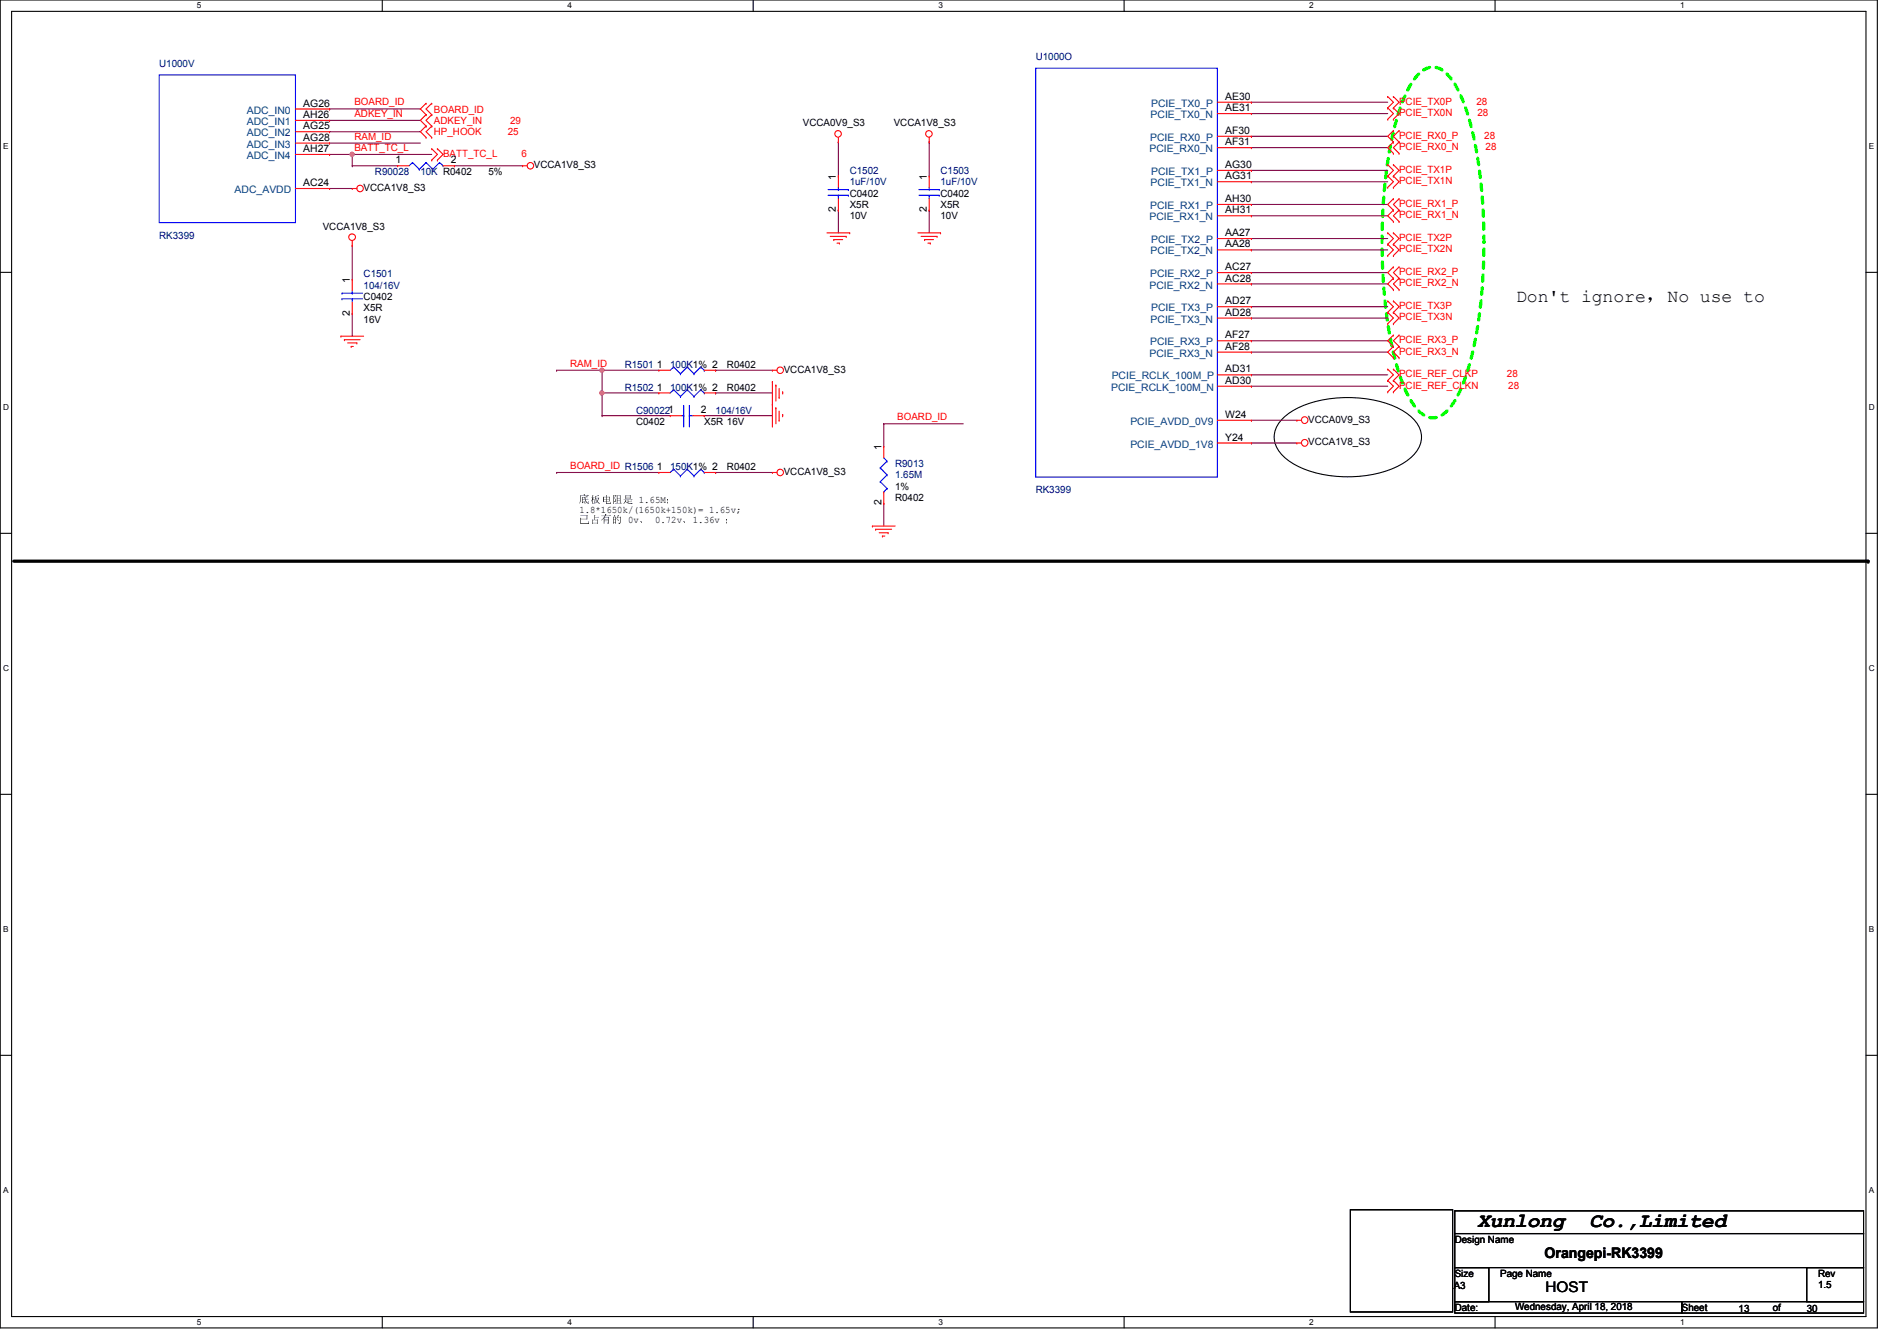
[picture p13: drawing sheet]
<svg xmlns="http://www.w3.org/2000/svg" width="297mm" height="210mm" viewBox="0 0 297 210" stroke-linecap="round" stroke-linejoin="round" font-family="sans-serif">
<defs><g id="words">
<g font-size="3.2">
<text x="231.3" y="192">Xunlong</text>
<text x="248.9" y="192">Co.,Limited</text>
</g>
<text font-size="2.8" x="237.4" y="47.2">Don't ignore，No use to</text>
<g font-size="2.3">
<text x="241.8" y="197">Orangepi-RK3399</text>
<text x="242" y="202.3">HOST</text>
</g>
<g font-size="1.6" fill="#000080">
<text x="24.9" y="10.5">U1000V</text>
<text x="162.2" y="9.4">U1000O</text>
<text x="58.7" y="27.4">R90028</text>
<text x="65.8" y="27.4">10K R0402</text>
<text x="133.1" y="27.2">C1502</text>
<text x="133.1" y="29">1uF/10V</text>
<text x="147.3" y="27.2">C1503</text>
<text x="147.3" y="29">1uF/10V</text>
<text x="24.9" y="37.3">RK3399</text>
<text x="56.9" y="43.4">C1501</text>
<text x="56.9" y="45.2">104/16V</text>
<text x="97.8" y="57.6">R1501</text>
<text x="104.9" y="57.6">100K1% 2</text>
<text x="97.8" y="61.2">R1502</text>
<text x="99.6" y="64.7">C900221</text>
<text x="104.9" y="61.2">100K1% 2</text>
<text x="112.1" y="64.7">104/16V</text>
<text x="104.9" y="73.6">150K1% 2</text>
<text x="140.2" y="73.1">R9013</text>
<text x="140.2" y="74.9">1.65M</text>
<text x="162.2" y="77.2">RK3399</text>
</g>
<g font-size="1.6" fill="#004080">
<text x="38.6" y="17.8">ADC_IN0</text>
<text x="180.3" y="16.7">PCIE_TX0_P</text>
<text x="38.6" y="19.6">ADC_IN1</text>
<text x="38.6" y="21.3">ADC_IN2</text>
<text x="38.6" y="23.1">ADC_IN3</text>
<text x="180" y="23.8">PCIE_RX0_N</text>
<text x="180.1" y="22.1">PCIE_RX0_P</text>
<text x="180.2" y="18.5">PCIE_TX0_N</text>
<text x="38.6" y="24.9">ADC_IN4</text>
<text x="180.2" y="29.2">PCIE_TX1_N</text>
<text x="180.3" y="27.4">PCIE_TX1_P</text>
<text x="36.7" y="30.2">ADC_AVDD</text>
<text x="180" y="34.5">PCIE_RX1_N</text>
<text x="180.1" y="32.7">PCIE_RX1_P</text>
<text x="180.2" y="39.8">PCIE_TX2_N</text>
<text x="180.3" y="38.1">PCIE_TX2_P</text>
<text x="180" y="45.2">PCIE_RX2_N</text>
<text x="180.1" y="43.4">PCIE_RX2_P</text>
<text x="180.2" y="50.5">PCIE_TX3_N</text>
<text x="180.3" y="48.7">PCIE_TX3_P</text>
<text x="174.1" y="59.4">PCIE_RCLK_100M_P</text>
<text x="180" y="55.8">PCIE_RX3_N</text>
<text x="180.1" y="54.1">PCIE_RX3_P</text>
<text x="174" y="61.2">PCIE_RCLK_100M_N</text>
<text x="177" y="70.1">PCIE_AVDD_1V8</text>
<text x="177" y="66.5">PCIE_AVDD_0V9</text>
</g>
<g font-size="1.6">
<text x="47.5" y="16.7">AG26</text>
<text x="191.9" y="15.6">AE30</text>
<text x="191.9" y="17.4">AE31</text>
<text x="47.5" y="18.5">AH26</text>
<text x="47.5" y="20.2">AG25</text>
<text x="47.5" y="22">AG28</text>
<text x="47.5" y="23.8">AH27</text>
<text x="125.7" y="19.8">VCCA0V9_S3</text>
<text x="140" y="19.8">VCCA1V8_S3</text>
<text x="191.9" y="21">AF30</text>
<text x="191.9" y="22.7">AF31</text>
<text x="47.5" y="29.1">AC24</text>
<text x="56.9" y="29.9">VCCA1V8_S3</text>
<text x="61.9" y="25.6">1</text>
<text x="70.6" y="25.6">2</text>
<text x="76.5" y="27.4">5%</text>
<text x="83.6" y="26.3">VCCA1V8_S3</text>
<text x="130.9" y="28.1" transform="rotate(-90 130.9 28.1)">1</text>
<text x="145.1" y="28.1" transform="rotate(-90 145.1 28.1)">1</text>
<text x="191.9" y="26.3">AG30</text>
<text x="191.9" y="28.1">AG31</text>
<text x="50.5" y="35.9">VCCA1V8_S3</text>
<text x="130.9" y="33.2" transform="rotate(-90 130.9 33.2)">2</text>
<text x="133.1" y="30.8">C0402</text>
<text x="133.1" y="32.6">X5R</text>
<text x="133.1" y="34.3">10V</text>
<text x="145.1" y="33.2" transform="rotate(-90 145.1 33.2)">2</text>
<text x="147.3" y="30.8">C0402</text>
<text x="147.3" y="32.6">X5R</text>
<text x="147.3" y="34.3">10V</text>
<text x="191.9" y="31.6">AH30</text>
<text x="191.9" y="33.4">AH31</text>
<text x="191.9" y="37">AA27</text>
<text x="191.9" y="38.7">AA28</text>
<text x="54.8" y="44.3" transform="rotate(-90 54.8 44.3)">1</text>
<text x="56.9" y="46.9">C0402</text>
<text x="191.9" y="42.3">AC27</text>
<text x="191.9" y="44.1">AC28</text>
<text x="191.9" y="47.6">AD27</text>
<text x="54.8" y="49.4" transform="rotate(-90 54.8 49.4)">2</text>
<text x="56.9" y="48.7">X5R</text>
<text x="56.9" y="50.5">16V</text>
<text x="191.9" y="49.4">AD28</text>
<text x="191.9" y="53">AF27</text>
<text x="102.8" y="57.6">1</text>
<text x="113.8" y="57.6">R0402</text>
<text x="122.7" y="58.3">VCCA1V8_S3</text>
<text x="191.9" y="54.7">AF28</text>
<text x="191.9" y="58.3">AD31</text>
<text x="102.8" y="61.1">1</text>
<text x="109.7" y="64.7">2</text>
<text x="113.8" y="61.2">R0402</text>
<text x="191.9" y="60.1">AD30</text>
<text x="191.9" y="65.4">W24</text>
<text x="99.6" y="66.5">C0402</text>
<text x="110.3" y="66.5">X5R 16V</text>
<text x="138" y="70.4" transform="rotate(-90 138 70.4)">1</text>
<text x="191.9" y="69">Y24</text>
<text x="204.8" y="66.2">VCCA0V9_S3</text>
<text x="204.8" y="69.7">VCCA1V8_S3</text>
<text x="102.8" y="73.6">1</text>
<text x="113.8" y="73.6">R0402</text>
<text x="122.7" y="74.3">VCCA1V8_S3</text>
<text x="140.2" y="76.7">1%</text>
<text x="90.7" y="78.7">底底底底底 1.65M；</text>
<text x="90.7" y="80.3">1.8*1650k/(1650k+150k)= 1.65v;</text>
<text x="90.7" y="81.9">已已已已 0v、 0.72v、1.36v ；</text>
<text x="138" y="79.1" transform="rotate(-90 138 79.1)">2</text>
<text x="140.2" y="78.4">R0402</text>
<text x="227.8" y="194.5">Design Name</text>
<text x="227.6" y="201.8">A3</text>
<text x="227.8" y="199.9">Size</text>
<text x="234.9" y="199.9">Page Name</text>
<text x="284.7" y="201.6">1.5</text>
<text x="284.7" y="199.9">Rev</text>
<text x="227.8" y="205.2">Date:</text>
<text x="237.2" y="205">Wednesday, April 18, 2018</text>
<text x="263.4" y="205.2">Sheet</text>
<text x="272.2" y="205.4">13</text>
<text x="277.6" y="205.2">of</text>
<text x="282.9" y="205.4">30</text>
</g>
<g font-size="1.6" fill="#f00">
<text x="55.5" y="16.5">BOARD_ID</text>
<text x="67.9" y="17.6">BOARD_ID</text>
<text x="219.1" y="16.4">PCIE_TX0P</text>
<text x="231.2" y="16.4">28</text>
<text x="55.5" y="18.3">ADKEY_IN</text>
<text x="55.5" y="21.8">RAM_ID</text>
<text x="55.5" y="23.6">BATT_TC_L</text>
<text x="67.9" y="21.2">HP_HOOK</text>
<text x="67.9" y="19.4">ADKEY_IN</text>
<text x="79.5" y="21.2">25</text>
<text x="79.9" y="19.4">29</text>
<text x="219.1" y="18.2">PCIE_TX0N</text>
<text x="219.1" y="21.7">PCIE_RX0_P</text>
<text x="219.1" y="23.5">PCIE_RX0_N</text>
<text x="231.3" y="18.2">28</text>
<text x="232.4" y="21.7">28</text>
<text x="232.6" y="23.5">28</text>
<text x="69.4" y="24.6">BATT_TC_L</text>
<text x="81.7" y="24.6">6</text>
<text x="219.1" y="27.1">PCIE_TX1P</text>
<text x="219.1" y="28.8">PCIE_TX1N</text>
<text x="219.1" y="32.4">PCIE_RX1_P</text>
<text x="219.1" y="34.2">PCIE_RX1_N</text>
<text x="219.1" y="37.7">PCIE_TX2P</text>
<text x="219.1" y="39.5">PCIE_TX2N</text>
<text x="219.1" y="43.1">PCIE_RX2_P</text>
<text x="219.1" y="44.8">PCIE_RX2_N</text>
<text x="219.1" y="48.4">PCIE_TX3P</text>
<text x="219.1" y="50.2">PCIE_TX3N</text>
<text x="219.1" y="53.7">PCIE_RX3_P</text>
<text x="89.3" y="57.4">RAM_ID</text>
<text x="219.1" y="59.1">PCIE_REF_CLKP</text>
<text x="219.1" y="55.5">PCIE_RX3_N</text>
<text x="236" y="59.1">28</text>
<text x="140.5" y="65.8">BOARD_ID</text>
<text x="219.1" y="60.8">PCIE_REF_CLKN</text>
<text x="236.2" y="60.8">28</text>
<text x="89.3" y="73.4">BOARD_ID R1506</text>
</g>
<g font-size="1.3">
<text x="30.8" y="1.3">5</text>
<text x="88.9" y="1.3">4</text>
<text x="146.9" y="1.3">3</text>
<text x="205" y="1.3">2</text>
<text x="263.1" y="1.3">1</text>
<text x=".5" y="23.3">E</text>
<text x="292.6" y="23.3">E</text>
<text x=".5" y="64.2">D</text>
<text x="292.6" y="64.2">D</text>
<text x=".5" y="105">C</text>
<text x="292.6" y="105">C</text>
<text x=".5" y="145.9">B</text>
<text x="292.6" y="145.9">B</text>
<text x=".5" y="186.7">A</text>
<text x="292.6" y="186.7">A</text>
<text x="30.8" y="207.4">5</text>
<text x="88.9" y="207.4">4</text>
<text x="146.9" y="207.4">3</text>
<text x="205" y="207.4">2</text>
<text x="263.1" y="207.4">1</text>
</g>
</g></defs>
<path d="M0 0h294v207.9h-294zM1.8 1.8h290.4v204.3h-290.4z" fill="none" stroke="#000" stroke-width=".17"/>
<g fill="#fff">
<path d="M30.8 .2h.7v1.4h-.7z"/>
<path d="M30.8 206.2h.7v1.4h-.7z"/>
</g>
<path d="M59.9 0v1.8M59.9 206.1v1.8" fill="none" stroke="#000" stroke-width=".17"/>
<g fill="#fff">
<path d="M88.9 .2h.6v1.4h-.6z"/>
<path d="M88.9 206.2h.6v1.4h-.6z"/>
</g>
<path d="M117.9 0v1.8M117.9 206.1v1.8" fill="none" stroke="#000" stroke-width=".17"/>
<g fill="#fff">
<path d="M146.9 .2h.7v1.4h-.7z"/>
<path d="M146.9 206.2h.7v1.4h-.7z"/>
</g>
<path d="M176 0v1.8M176 206.1v1.8" fill="none" stroke="#000" stroke-width=".17"/>
<g fill="#fff">
<path d="M205 .2h.7v1.4h-.7z"/>
<path d="M205 206.2h.7v1.4h-.7z"/>
</g>
<path d="M234.1 0v1.8M234.1 206.1v1.8" fill="none" stroke="#000" stroke-width=".17"/>
<g fill="#fff">
<path d="M263.1 .2h.7v1.4h-.7z"/>
<path d="M263.1 206.2h.7v1.4h-.7z"/>
<path d="M.5 22.2h.8v1.4h-.8z"/>
<path d="M292.6 22.2h.9v1.4h-.9z"/>
<path d="M.5 63h.9v1.4h-.9z"/>
<path d="M292.6 63h.9v1.4h-.9z"/>
</g>
<path d="M0 42.6h1.8M292.2 42.6h1.8" fill="none" stroke="#000" stroke-width=".17"/>
<g fill="#fff">
<path d="M.5 103.9h.9v1.4h-.9z"/>
<path d="M292.6 103.9h.9v1.4h-.9z"/>
</g>
<path d="M0 83.5h1.8M292.2 83.5h1.8" fill="none" stroke="#000" stroke-width=".17"/>
<g fill="#fff">
<path d="M.5 144.7h.8v1.4h-.8z"/>
<path d="M292.6 144.7h.9v1.4h-.9z"/>
</g>
<path d="M0 124.3h1.8M292.2 124.3h1.8" fill="none" stroke="#000" stroke-width=".17"/>
<g fill="#fff">
<path d="M.5 185.6h.8v1.4h-.8z"/>
<path d="M292.6 185.6h.9v1.4h-.9z"/>
</g>
<path d="M201.1 65.3a15.2 15.2 0 0 1 9.9-3.1 15.3 15.3 0 0 1 10 3.1 3.9 3.9 0 0 1 0 6.2 15.2 15.2 0 0 1-10 3.1 15.2 15.2 0 0 1-9.9-3.1 3.9 3.9 0 0 1 0-6.2zM0 165.2h1.8M292.2 165.2h1.8" fill="none" stroke="#000" stroke-width=".17"/>
<path d="M2.2 87.8h290.3" fill="none" stroke="#000" stroke-width=".51"/>
<circle cx="292.5" cy="87.8" r=".25" fill="#000"/>
<path d="M222.2 11.5a2.78 2.78 0 0 1 4.3 0 16.4 16.4 0 0 1 3.5 7 80.4 80.4 0 0 1 1.9 29 44.6 44.6 0 0 1-3.5 14.1 7 7 0 0 1-3.3 3.7 2.81 2.81 0 0 1-2.9-.9 16.4 16.4 0 0 1-3.5-7 81.3 81.3 0 0 1-1.8-29 44.6 44.6 0 0 1 3.4-14.2l1.3-2z" fill="none" stroke="#0f0" stroke-width=".51" stroke-dasharray="1 1"/>
<g fill="none" stroke="#800040" stroke-width=".17">
<path d="M51.6 18.8h.1M51.6 18.8h14.2M196 16h.1M196 17.8h.1M196 16h21.3M196 17.8h21.3M51.6 20.6h.1M51.6 29.5h.1M51.6 20.6h14.2M51.6 29.5h3.6M55.2 38.4h.1M55.2 38.4v5.3"/>
<path d="M131.3 22.2h.1M131.3 32.9h.1M131.3 22.2v5.4M131.3 32.9v3.5M145.5 22.2h.1M145.5 32.9h.1M145.5 22.2v5.4M145.5 32.9v3.5M196 21.3h.1M196 23.1h.1M196 32h.1M196 33.8h.1"/>
<path d="M196 26.7h.1M196 28.4h.1M196 37.3h.1M196 39.1h.1M196 21.3h21.3M196 23.1h21.3M196 32h21.3M196 33.8h21.3M196 26.7h21.3M196 28.4h21.3M196 37.3h21.3M196 39.1h21.3"/>
<path d="M55.2 49.1h.1M55.2 49.1v3.5M87.2 58h.1M87.2 58h7.1M196 42.7h.1M196 44.4h.1M196 53.3h.1M196 55.1h.1M196 48h.1M196 49.8h.1M196 58.7h.1M196 42.7h21.3"/>
<path d="M196 44.4h21.3M196 53.3h21.3M196 55.1h21.3M196 48h21.3M196 49.8h21.3M196 58.7h21.3M87.2 74h.1M87.2 74h16M112.1 74h.1M112.1 74h8.8M196 60.5h.1M196 65.8h.1"/>
<path d="M196 69.3h.1M196 60.5h21.3M196 65.8h7.1M196 69.3h7.1"/>
</g>
<circle cx="94.2" cy="57.9" r=".33" fill="#f0f"/>
<circle cx="94.2" cy="57.9" r=".33" fill="none" stroke="#f0f" stroke-width=".17"/>
<path d="M112.1 58h.1M112.1 58h8.8M94.3 61.5h.1M94.3 61.5h8.9" fill="none" stroke="#800040" stroke-width=".17"/>
<circle cx="94.2" cy="61.5" r=".33" fill="#f0f"/>
<circle cx="94.2" cy="61.5" r=".33" fill="none" stroke="#f0f" stroke-width=".17"/>
<g fill="none" stroke="#800040" stroke-width=".17">
<path d="M51.6 17.1h.1M51.6 17.1h14.2M51.6 22.4h.1M51.6 24.2h.1M51.6 22.4h14.2M51.6 24.2h16M55.2 26h.1M55.2 24.2h.1M55.2 26h7.1M55.2 24.2v1.8M71.2 26h.1M71.2 26h10.6"/>
<path d="M94.3 58h.1M94.3 58v7.1M94.3 58h8.9M94.3 65.1h.1M94.3 61.5h.1M94.3 65.1h10.6M110.3 65.1h.1M110.3 65.1h10.6M112.1 61.5h.1M112.1 61.5h8.8"/>
</g>
<circle cx="55.1" cy="24.2" r=".33" fill="#f0f"/>
<circle cx="55.1" cy="24.2" r=".33" fill="none" stroke="#f0f" stroke-width=".17"/>
<path d="M138.4 66.3h.1M138.4 78.8h.1M138.4 66.3v3.6M138.4 78.8v3.5M138.4 66.3h12.4" fill="none" stroke="#800040" stroke-width=".17"/>
<g fill="none" stroke="#f00" stroke-width=".17">
<path d="M46.3 17.1h5.3M46.3 18.8h5.3M51.6 17.1h.1M51.6 18.8h.1M66.7 19.7h.1M66.7 17.9h.1M66.7 16.2h.1M66.7 19.7l-.9 .9 .9 .9M66.7 17.9l-.9 .9 .9 .9M66.7 16.2l-.9 .9 .9 .8M67.6 19.7h.1M67.6 17.9h.1"/>
<path d="M67.6 16.2h.1M67.6 19.7l-.9 .9 .9 .9M67.6 17.9l-.9 .9 .9 .9M67.6 16.2l-.9 .9 .9 .8M190.6 16h5.4M190.6 17.8h5.4M196 16h.1M196 17.8h.1M217.3 16.9h.1M217.3 15.1h.1M217.3 18.7h.1M217.3 15.1l.9 .9-.9 .9"/>
<path d="M217.3 16.9l.9 .9-.9 .9M218.2 16.9h.1M218.2 15.1h.1M218.2 18.7h.1M218.2 15.1l.9 .9-.9 .9M218.2 16.9l.9 .9-.9 .9M46.3 29.5h5.3M46.3 20.6h5.3M46.3 22.4h5.3M46.3 24.2h5.3M51.6 20.6h.1M51.6 22.4h.1"/>
<path d="M51.6 24.2h.1M51.6 29.5h.1M55.2 38.4h.1M55.2 29.5h.1M55.2 37.7v.7M55.2 29.5h.7M62.3 26h.1M62.3 26h1.7M66.7 21.5h.1M67.6 21.5h.1M67.6 25.1h.1M67.6 23.3h.1"/>
<path d="M67.6 23.3l.9 .9-.9 .9M68.5 25.1h.1M68.5 23.3h.1M68.5 23.3l.9 .9-.9 .9M69.4 26h1.8M71.2 26h.1M81.8 26h.1M81.8 26h.7M129.5 36.4h3.6M130 37h2.5M130.6 37.5h.1M130.6 37.5h1.3"/>
<path d="M131.1 38.1h.3M131.3 22.2h.1M131.3 27.6h.1M131.3 32.9h.1M131.3 21.5v.7M131.3 27.6v1.7M131.3 31.1v1.8M131.4 38.1h.1M132.5 37h.1M133.1 36.4h.1M143.7 36.4h3.6M144.2 37h2.5"/>
<path d="M144.8 37.5h.1M144.8 37.5h1.4M145.3 38.1h.4M145.5 22.2h.1M145.5 27.6h.1M145.5 32.9h.1M145.5 21.5v.7M145.5 27.6v1.7M145.5 31.1v1.8M145.7 38.1h.1M146.7 37h.1M147.3 36.4h.1"/>
<path d="M190.6 21.3h5.4M190.6 23.1h5.4M190.6 26.7h5.4M190.6 28.4h5.4M190.6 32h5.4M190.6 33.8h5.4M190.6 37.3h5.4M190.6 39.1h5.4M196 21.3h.1M196 23.1h.1M196 26.7h.1M196 28.4h.1"/>
<path d="M196 32h.1M196 33.8h.1M196 37.3h.1M196 39.1h.1M217.3 27.6h.1M217.3 25.8h.1M217.3 29.3h.1M217.3 38.2h.1M217.3 36.4h.1M217.3 25.8l.9 .9-.9 .9M217.3 27.6l.9 .8-.9 .9M217.3 36.4l.9 .9-.9 .9"/>
<path d="M217.3 38.2l.9 .9-.9 .9M218.2 27.6h.1M218.2 25.8h.1M218.2 29.3h.1M218.2 38.2h.1M218.2 36.4h.1M218.2 20.4h.1M218.2 22.2h.1M218.2 24h.1M218.2 31.1h.1M218.2 32.9h.1M218.2 34.7h.1"/>
<path d="M218.2 25.8l.9 .9-.9 .9M218.2 27.6l.9 .8-.9 .9M218.2 36.4l.9 .9-.9 .9M218.2 38.2l.9 .9-.9 .9M218.2 20.4l-.9 .9 .9 .9M218.2 22.2l-.9 .9 .9 .9M218.2 31.1l-.9 .9 .9 .9M218.2 32.9l-.9 .9 .9 .9M219.1 22.2h.1M219.1 20.4h.1M219.1 24h.1M219.1 32.9h.1"/>
<path d="M219.1 31.1h.1M219.1 34.7h.1M219.1 20.4l-.9 .9 .9 .9M219.1 22.2l-.9 .9 .9 .9M219.1 31.1l-.9 .9 .9 .9M219.1 32.9l-.9 .9 .9 .9M53.4 52.6h.1M53.4 52.6h3.5M53.9 53.2h.1M53.9 53.2h2.5M54.4 53.7h1.5M55 54.2h.1"/>
<path d="M55 54.2h.3M55.2 43.7h.1M55.2 49.1h.1M55.2 43.7v1.8M55.2 47.3v1.8M55.9 53.7h.1M103.2 58h.1M103.2 58h1.7M110.3 58h1.8M112.1 58h.1M120.9 58h.1M120.9 59.7h.1"/>
<path d="M120.9 58h.8M120.9 59.7v7.1M190.6 42.7h5.4M190.6 44.4h5.4M190.6 48h5.4M190.6 49.8h5.4M190.6 53.3h5.4M190.6 55.1h5.4M190.6 58.7h5.4M196 42.7h.1M196 44.4h.1M196 48h.1"/>
<path d="M196 49.8h.1M196 53.3h.1M196 55.1h.1M196 58.7h.1M217.3 40h.1M217.3 48.9h.1M217.3 47.1h.1M217.3 50.7h.1M217.3 59.6h.1M217.3 57.8h.1M217.3 47.1l.9 .9-.9 .9M217.3 48.9l.9 .9-.9 .9"/>
<path d="M217.3 57.8l.9 .9-.9 .9M217.3 59.6l.9 .9-.9 .8M218.2 40h.1M218.2 48.9h.1M218.2 47.1h.1M218.2 50.7h.1M218.2 59.6h.1M218.2 57.8h.1M218.2 41.8h.1M218.2 43.6h.1M218.2 45.3h.1M218.2 52.5h.1"/>
<path d="M218.2 54.2h.1M218.2 56h.1M218.2 47.1l.9 .9-.9 .9M218.2 48.9l.9 .9-.9 .9M218.2 57.8l.9 .9-.9 .9M218.2 59.6l.9 .9-.9 .8M218.2 41.8l-.9 .9 .9 .9M218.2 43.6l-.9 .8 .9 .9M218.2 52.5l-.9 .8 .9 .9M218.2 54.2l-.9 .9 .9 .9M219.1 43.6h.1M219.1 41.8h.1"/>
<path d="M219.1 45.3h.1M219.1 54.2h.1M219.1 52.5h.1M219.1 56h.1M219.1 41.8l-.9 .9 .9 .9M219.1 43.6l-.9 .8 .9 .9M219.1 52.5l-.9 .8 .9 .9M219.1 54.2l-.9 .9 .9 .9M103.2 61.5h.1M103.2 74h.1M103.2 74h1.7M103.2 61.5h1.7"/>
<path d="M104.9 65.1h.1M104.9 65.1h1.8M108.5 65.1h1.8M110.3 65.1h.1M110.3 74h1.8M110.3 61.5h1.8M112.1 61.5h.1M112.1 74h.1M120.9 74h.1M120.9 63.3h.1M120.9 74h.8M121.5 60.3h.1"/>
<path d="M121.5 63.8h.1M121.5 60.3v2.5M121.5 63.8v2.5M122 62.2h.1M122 65.8h.1M122 60.8v1.4M122 64.3v1.5M122.6 61.3h.1M122.6 64.9h.1M122.6 61.3v.4M122.6 64.9v.3M138.4 69.9h.1"/>
<path d="M138.4 78.8h.1M138.4 69.9v1.8M138.4 77v1.8M190.6 65.8h5.4M190.6 69.3h5.4M190.6 60.5h5.4M196 60.5h.1M196 69.3h.1M196 65.8h.1M203.1 65.8h.1M203.1 69.3h.1M203.1 65.8h.7"/>
<path d="M203.1 69.3h.7M217.3 61.3h.1M218.2 61.3h.1M136.6 82.3h.1M136.6 82.3h3.6M137.1 82.8h.1M137.1 82.8h2.5M137.7 83.4h1.4M138.2 83.9h.1M138.2 83.9h.4M139.1 83.4h.1"/>
<circle cx="55.1" cy="37.1" r=".52"/>
<circle cx="56.4" cy="29.5" r=".51"/>
<circle cx="83.1" cy="25.9" r=".51"/>
<circle cx="131.2" cy="21" r=".51"/>
<circle cx="145.5" cy="21" r=".51"/>
<circle cx="122.2" cy="57.9" r=".51"/>
<circle cx="122.2" cy="74" r=".51"/>
<circle cx="204.3" cy="65.8" r=".52"/>
<circle cx="204.3" cy="69.3" r=".52"/>
</g>
<path d="M211.5 189.4h16v16h-16zM227.8 189.5h64v3.6h-64zM227.8 193.1h64v5.3h-64zM227.8 198.4h5.3v5.4h-5.3zM282.9 198.4h8.9v5.4h-8.9zM227.8 203.8h35.6v1.7h-35.6zM263.4 203.8h28.4v1.7h-28.4z" fill="none" stroke="#000" stroke-width=".17"/>
<g fill="none" stroke="#00f" stroke-width=".17">
<path d="M24.9 11.7h21.4v23.1h-21.4zM162.2 10.7h28.4v64h-28.4zM64.6 25.4h.1M64.6 25.4l-.6 .6M64.6 25.4l1.1 1.1M65.7 26.5h.1M66.7 25.4h.1M66.7 25.4l-1 1.1M66.7 25.4l1.1 1.1M67.8 26.5h.1M68.8 25.4h.1M68.8 25.4l-1 1.1"/>
<path d="M68.8 25.4l.6 .6M69.4 26h.1M129.7 30.6h3.1M129.7 29.7h3.1M131.3 29.7h.1M131.3 30.6h.1M131.3 29.3v.4M131.3 30.6v.5M132.8 30.6h.1M132.8 29.7h.1M143.9 30.6h3.2M143.9 29.7h3.2"/>
<path d="M145.5 29.7h.1M145.5 30.6h.1M145.5 29.3v.4M145.5 30.6v.5M147.1 30.6h.1M147.1 29.7h.1M53.5 46.8h.1M53.5 45.9h.1M53.5 46.8h3.3M53.5 45.9h3.3M55.2 45.9h.1M55.2 46.8h.1"/>
<path d="M55.2 45.5v.4M55.2 46.8v.5M105.5 57.4h.1M105.5 57.4l-.6 .6M105.5 57.4l1 1.1M106.5 58.5h.1M107.6 57.4h.1M107.6 57.4l-1.1 1.1M107.6 57.4l1.1 1.1M108.7 58.5h.1M109.7 57.4h.1M109.7 57.4l-1 1.1"/>
<path d="M109.7 57.4l.6 .6M110.3 58h.1M105.5 61h.1M105.5 73.4h.1M105.5 61l-.6 .5M105.5 61l1 1.1M105.5 73.4l-.6 .6M105.5 73.4l1 1.1M106.5 62.1h.1M106.5 74.5h.1M106.7 65.1h.4M107.1 65.1h.1"/>
<path d="M107.1 66.7h.1M107.1 63.5v3.2M107.6 61h.1M107.6 73.4h.1M107.6 61l-1.1 1.1M107.6 61l1.1 1.1M107.6 73.4l-1.1 1.1M107.6 73.4l1.1 1.1M107.9 66.7h.1M107.9 65.1h.1M107.9 65.1h.6M107.9 63.5v3.2"/>
<path d="M108.7 62.1h.1M108.7 74.5h.1M109.7 61h.1M109.7 73.4h.1M109.7 61l-1 1.1M109.7 61l.6 .5M109.7 73.4l-1 1.1M109.7 73.4l.6 .6M110.3 61.5h.1M110.3 74h.1M137.8 73.2h.1M137.8 75.4h.1"/>
<path d="M137.8 73.2l1.1 1.1M137.8 75.4l1.1 1.1M138.4 77h.1M138.4 71.7l.5 .5M138.9 72.2h.1M138.9 74.3h.1M138.9 76.5h.1M138.9 72.2l-1.1 1M138.9 74.3l-1.1 1.1M138.9 76.5l-.5 .5"/>
</g>
<circle cx="94.2" cy="57.9" r=".33" fill="#f0f"/>
<circle cx="94.2" cy="57.9" r=".33" fill="none" stroke="#f0f" stroke-width=".17"/>
<circle cx="94.2" cy="61.5" r=".33" fill="#f0f"/>
<circle cx="94.2" cy="61.5" r=".33" fill="none" stroke="#f0f" stroke-width=".17"/>
<circle cx="55.1" cy="24.2" r=".33" fill="#f0f"/>
<circle cx="55.1" cy="24.2" r=".33" fill="none" stroke="#f0f" stroke-width=".17"/>
<use href="#words"/>
</svg>
